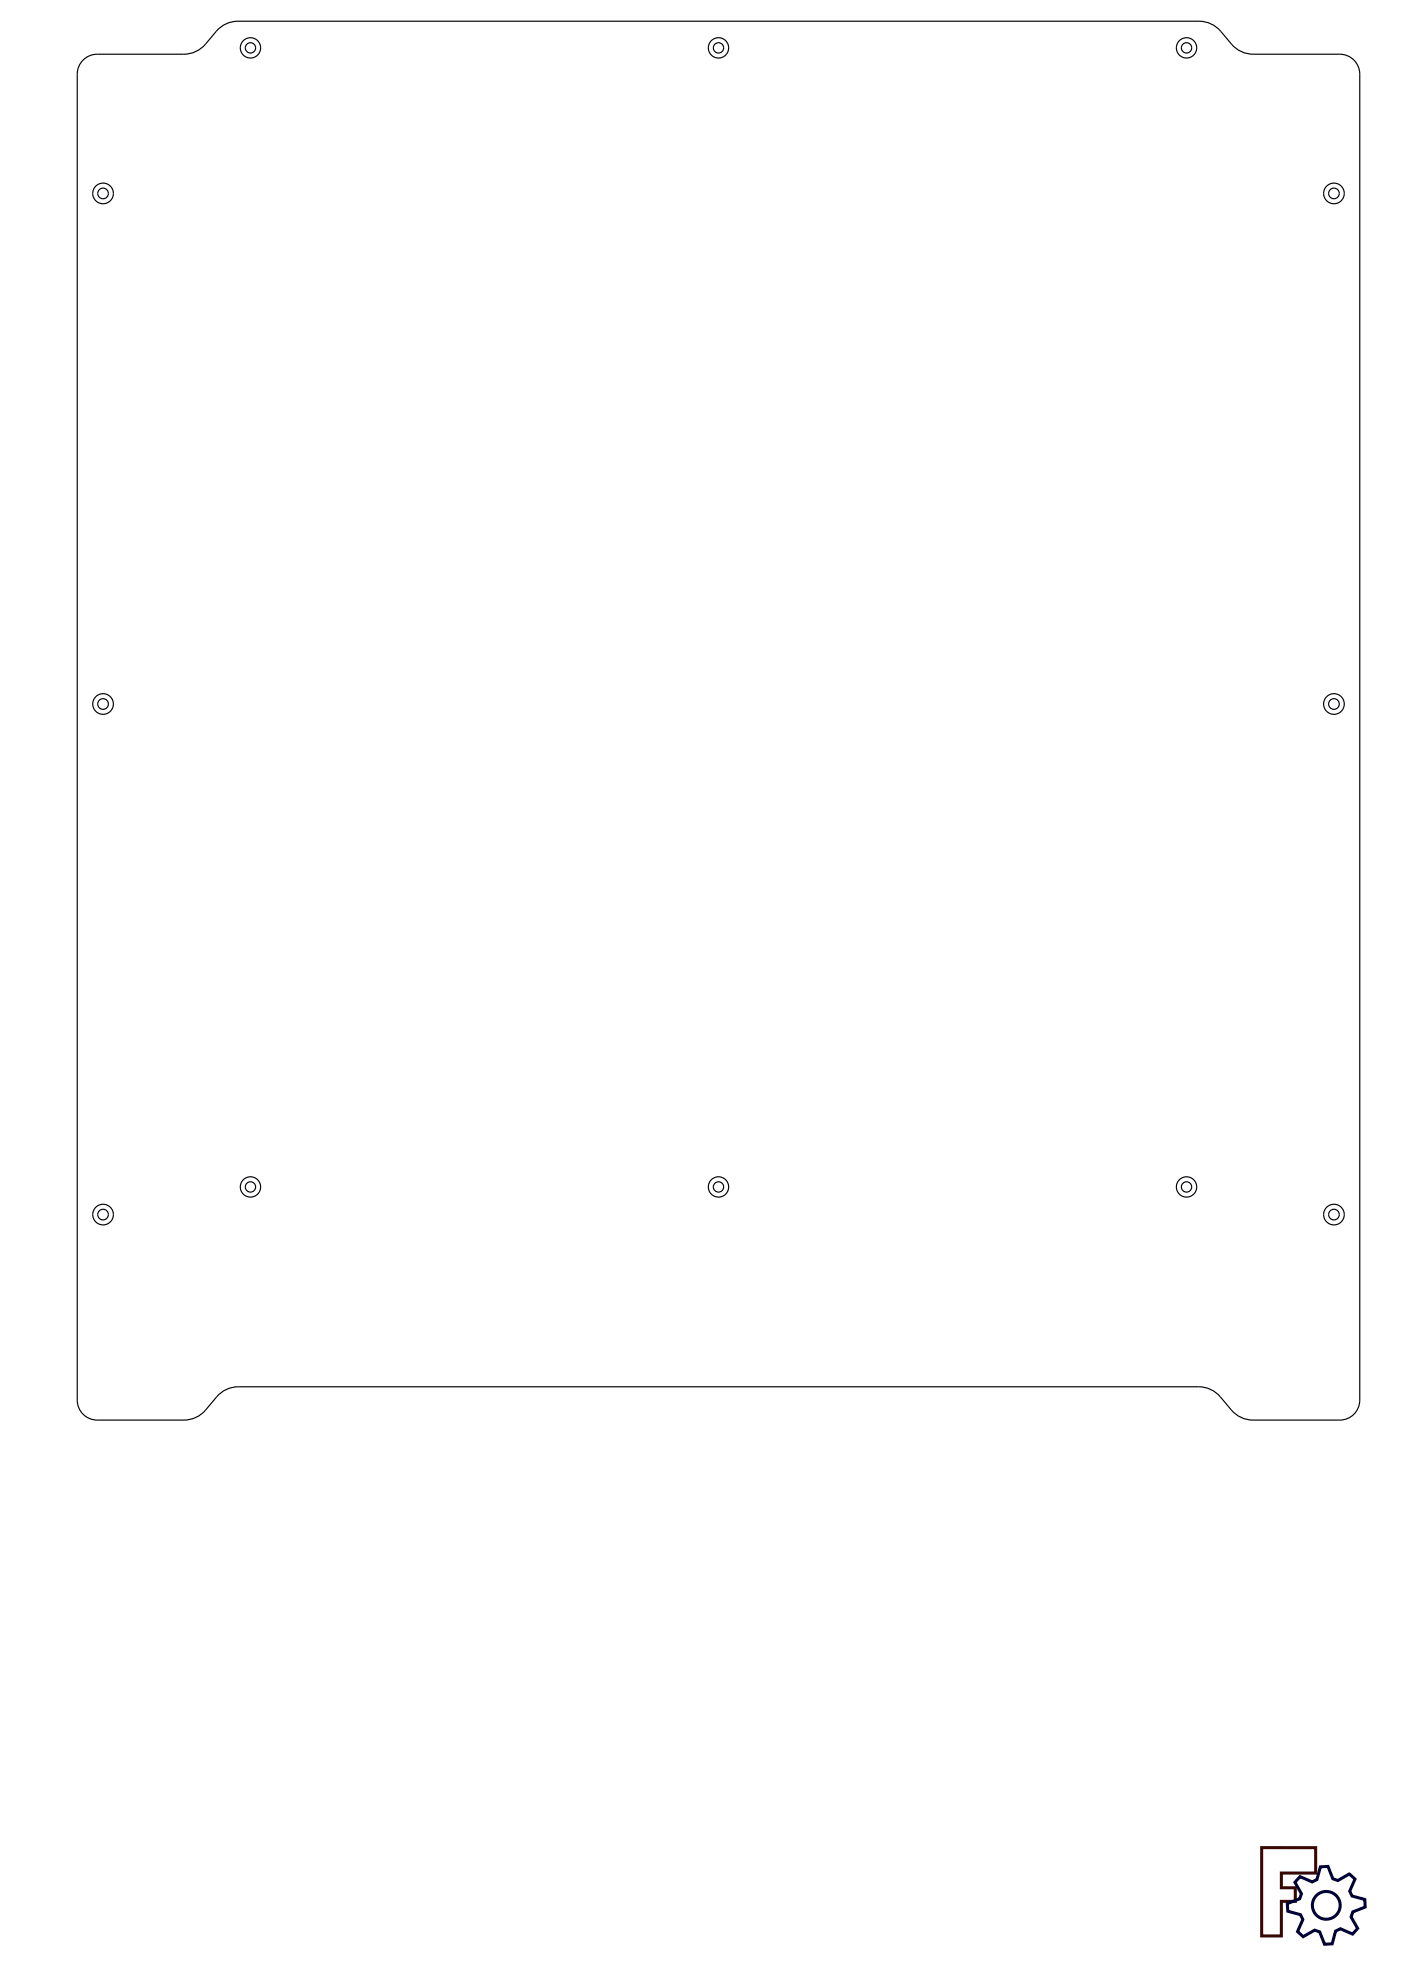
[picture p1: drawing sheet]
<svg xmlns="http://www.w3.org/2000/svg" width="420mm" height="594mm" viewBox="0 0 420 594" stroke-linecap="round" stroke-linejoin="round" font-family="sans-serif">
<path d="M378.4 554.1h16.2v7.6h-10.3v4.4h4.2v4.1h-4.2v10.4h-5.9z" fill="none" stroke="#370700" stroke-width=".91" stroke-linecap="butt"/>
<g fill="none" stroke="#000137" stroke-width=".91" stroke-linecap="butt">
<path d="M389.9 562.8l3.6 1.6 1.4-.7 1.1-3.9 2.3-.1 1.4 3.7 1.5 .5 3.5-1.9 1.7 1.5-1.6 3.6 .7 1.5 3.8 1 .1 2.3-3.7 1.4-.5 1.6 2 3.4-1.6 1.7-3.6-1.6-1.5 .7-1 3.8-2.3 .2-1.4-3.7-1.5-.6-3.5 2-1.7-1.5 1.6-3.7-.7-1.4-3.8-1-.1-2.3 3.7-1.5 .5-1.5-2-3.4z"/>
<circle cx="397.7" cy="571.4" r="4.2"/>
</g>
<g fill="none" stroke="#000" stroke-width=".35">
<path d="M24.9 18a6 6 0 0 1 4.3-1.7h25.9a8.5 8.5 0 0 0 6.5-3.1l3.2-3.8a8.5 8.5 0 0 1 6.6-3h288.2a8.5 8.5 0 0 1 6.5 3l3.2 3.8a8.5 8.5 0 0 0 6.5 3.1h26a6 6 0 0 1 6 5.9v397.7a6 6 0 0 1-6 6h-26a8.5 8.5 0 0 1-6.5-3.1l-3.3-3.9a8.5 8.5 0 0 0-6.5-3h-288a8.5 8.5 0 0 0-6.5 3l-3.3 3.9a8.5 8.5 0 0 1-6.5 3.1h-26a6 6 0 0 1-6-6v-397.7a6 6 0 0 1 1.7-4.2z"/>
<circle cx="75.1" cy="14.4" r="1.55"/>
<circle cx="75.1" cy="14.4" r="3"/>
<circle cx="215.5" cy="14.4" r="1.55"/>
<circle cx="215.5" cy="14.4" r="3"/>
<circle cx="355.8" cy="14.4" r="1.55"/>
<circle cx="355.8" cy="14.4" r="3"/>
<circle cx="30.9" cy="58" r="1.6"/>
<circle cx="30.9" cy="58" r="3.1"/>
<circle cx="400" cy="58" r="1.6"/>
<circle cx="400" cy="58" r="3.1"/>
<circle cx="30.9" cy="211.1" r="1.6"/>
<circle cx="30.9" cy="211.1" r="3.1"/>
<circle cx="400" cy="211.1" r="1.6"/>
<circle cx="400" cy="211.1" r="3.1"/>
<circle cx="75.1" cy="356" r="1.55"/>
<circle cx="75.1" cy="356" r="3"/>
<circle cx="215.5" cy="356" r="1.55"/>
<circle cx="215.5" cy="356" r="3"/>
<circle cx="355.8" cy="356" r="1.55"/>
<circle cx="355.8" cy="356" r="3"/>
<circle cx="30.9" cy="364.2" r="1.6"/>
<circle cx="30.9" cy="364.2" r="3.1"/>
<circle cx="400" cy="364.2" r="1.6"/>
<circle cx="400" cy="364.2" r="3.1"/>
</g>
</svg>
